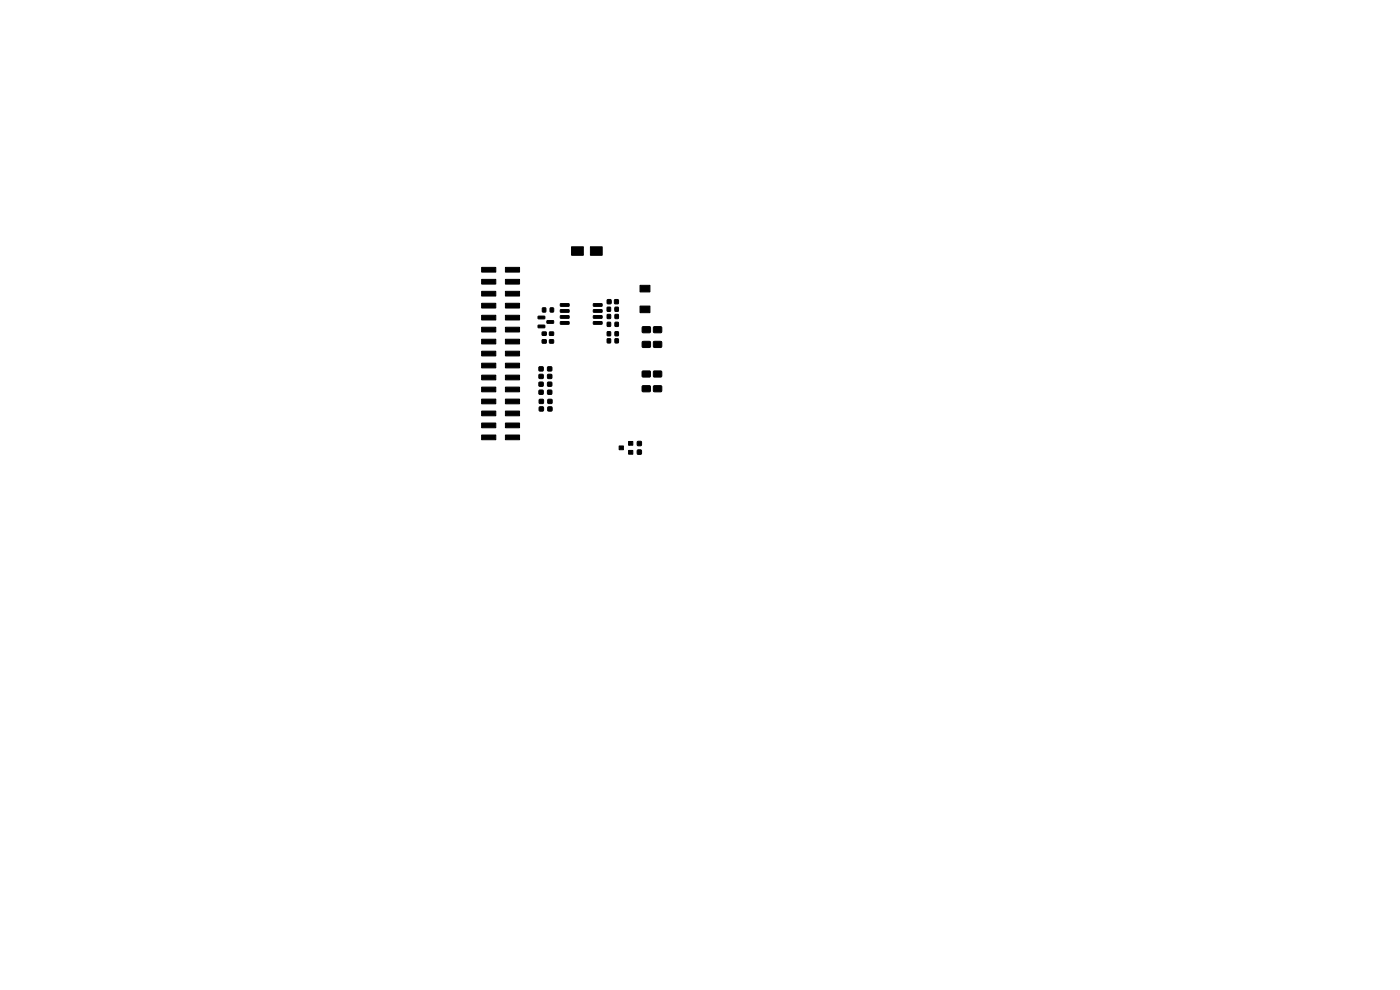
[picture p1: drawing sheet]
<svg xmlns="http://www.w3.org/2000/svg" width="297mm" height="210mm" viewBox="0 0 297 210" stroke-linecap="round" stroke-linejoin="round" font-family="sans-serif">
<g fill="#000" stroke="#000" stroke-width=".21">
<path d="M102.2 56.7h3v1h-3zM107.2 56.7h3v1h-3zM121.2 52.3h2.6v1.9h-2.6zM125.2 52.3h2.6v1.9h-2.6zM102.2 59.3h3v1h-3zM102.2 61.8h3v1h-3zM102.2 64.3h3v1h-3zM102.2 66.9h3v1h-3zM102.2 69.4h3v1h-3zM102.2 72h3v1h-3zM102.2 74.5h3v1h-3zM102.2 77h3v1h-3z"/>
<path d="M107.2 59.3h3v1h-3zM107.2 61.8h3v1h-3zM107.2 64.3h3v1h-3zM107.2 66.9h3v1h-3zM107.2 69.4h3v1h-3zM107.2 72h3v1h-3zM107.2 74.5h3v1h-3zM107.2 77h3v1h-3zM114.2 67.1h1.3l.1 .5h-1.4zM114.2 69h1.3l.1 .5h-1.4zM114.4 77.8h.8v.9h-.8zM115 70.4h.9v.7h-.9z"/>
<path d="M115 72.1h.9v.7h-.9zM115.1 65.3h.7v.9h-.7zM116 68h1.4l.1 .5-1.4 .1zM116.6 72.1h.8v.7h-.8zM116.6 70.4h.8v.7h-.8zM116.2 77.8h.8v.9h-.8zM116.7 65.3h.7v.9h-.7zM118.9 64.4h1.8v.5l-1.8 .1zM118.9 65.7h1.8v.5l-1.8 .1zM118.9 67l1.8-.1v.5l-1.8 .1zM118.9 68.2h1.8v.5l-1.8 .1zM125.9 68.2h1.8v.5l-1.8 .1z"/>
<path d="M125.9 67l1.8-.1v.5l-1.8 .1zM125.9 65.7h1.8v.5l-1.8 .1zM125.9 64.4h1.8v.5l-1.8 .1zM128.8 71.9h.7v.8h-.7zM128.8 63.6h.8v.8h-.8zM128.8 65.2h.7v.8h-.7zM128.8 70.4h.7v.8h-.7zM128.8 68.4h.7v.8h-.7zM128.8 66.7h.7v.9h-.7zM130.4 63.6h.8v.8h-.8zM130.5 71.9h.7v.8h-.7zM130.5 65.2h.7v.8h-.7z"/>
<path d="M130.5 70.4h.7v.8h-.7zM130.5 68.4h.7v.8h-.7zM130.5 66.7h.7v.9h-.7zM136.3 78.7h1.6v1.2h-1.6zM136.3 69.3h1.6v1.2h-1.6zM136.3 72.5h1.6v1.2h-1.6zM135.8 64.9h2.1v1.4h-2.1zM135.8 60.5h2.1v1.4h-2.1zM138.7 72.5h1.6v1.2h-1.6zM138.7 69.3h1.6v1.2h-1.6zM138.7 78.7h1.6v1.2h-1.6zM102.2 79.6h3v1h-3z"/>
<path d="M102.2 82.1h3v1h-3zM102.2 84.7h3v1h-3zM102.2 87.2h3v1h-3zM102.2 89.7h3v1h-3zM102.2 92.3h3v1h-3zM107.2 79.6h3v1h-3zM107.2 82.1h3v1h-3zM107.2 84.7h3v1h-3zM107.2 87.2h3v1h-3zM107.2 89.7h3v1h-3zM107.2 92.3h3v1h-3zM114.4 81.1h.8v.8h-.8z"/>
<path d="M114.4 82.8h.8v.8h-.8zM114.4 79.4h.8v.9h-.8zM114.4 84.7h.9v.9h-.9zM114.4 86.3h.9v.9h-.9zM116.2 81.1h.8v.8h-.8zM116.2 82.8h.8v.8h-.8zM116.2 79.4h.8v.9h-.8zM116.2 84.7h.9v.9h-.9zM116.2 86.3h.9v.9h-.9zM131.4 94.6h.8v.8h-.8zM133.3 95.5h.9v.9h-.9zM133.3 93.7h.9v.7h-.9z"/>
<path d="M135.2 95.5h.8v.8h-.8zM135.2 93.7h.8v.8h-.8zM136.3 81.9h1.6v1.2h-1.6zM138.7 81.9h1.6v1.2h-1.6z"/>
</g>
</svg>
